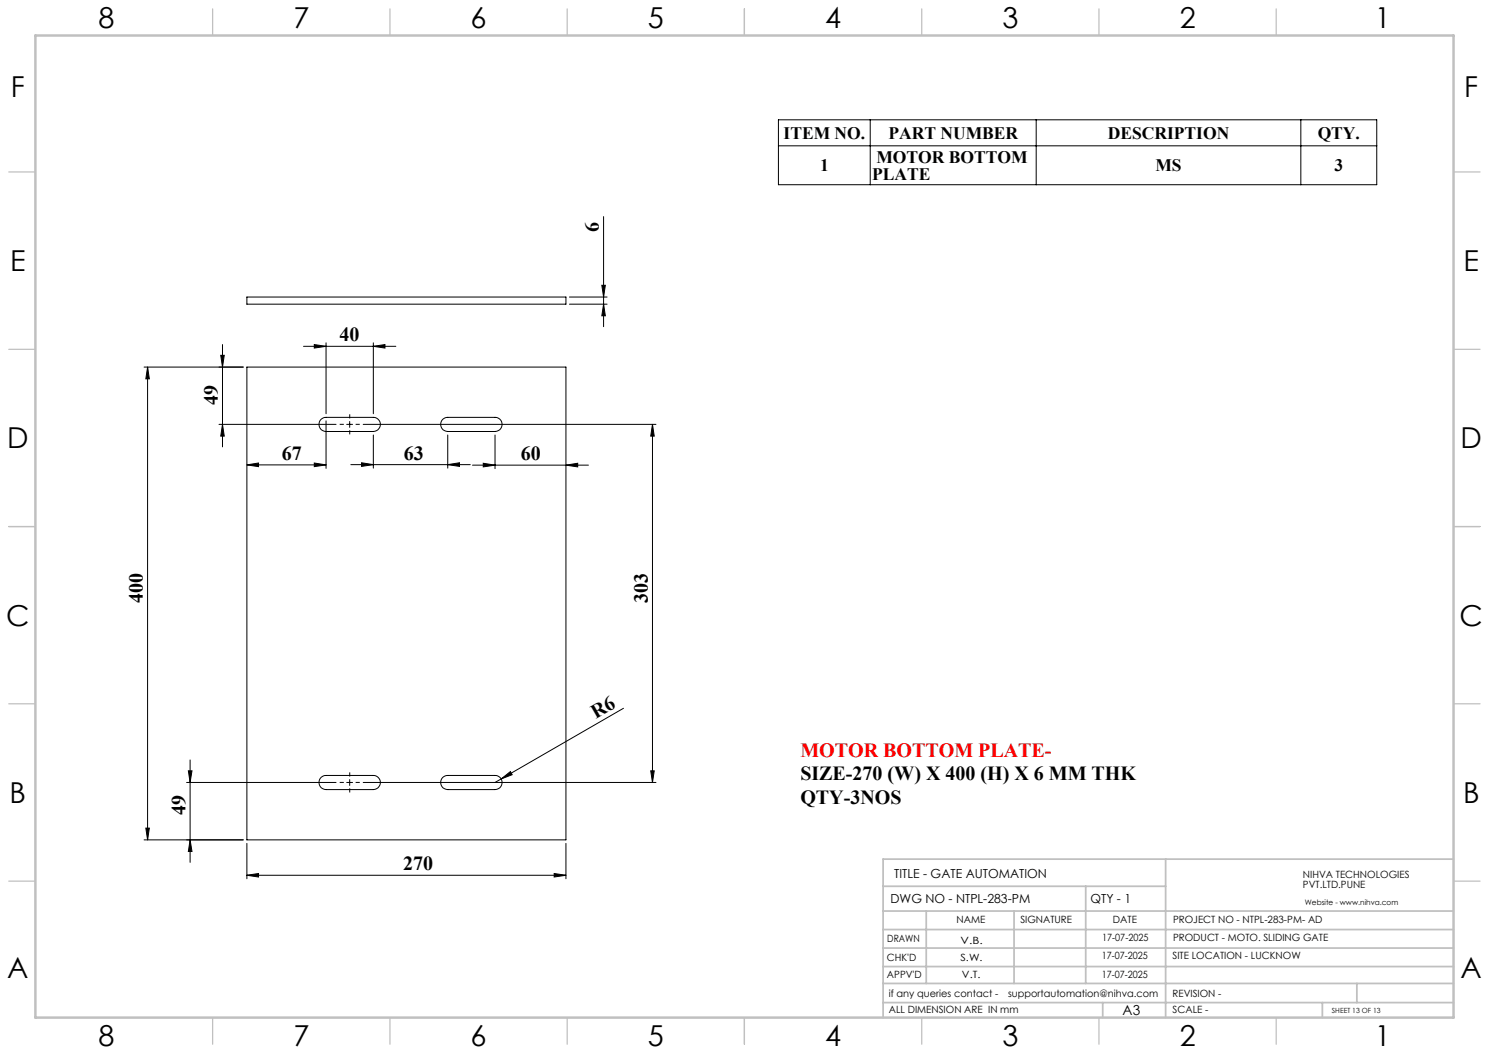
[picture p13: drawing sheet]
<svg xmlns="http://www.w3.org/2000/svg" width="420mm" height="297mm" viewBox="0 0 420 297" stroke-linecap="round" stroke-linejoin="round" font-family="sans-serif">
<defs><g id="words">
<g font-size="8.1">
<text x="27.8" y="8">8</text>
<text x="82.8" y="8">7</text>
<text x="132.8" y="8">6</text>
<text x="182.8" y="8">5</text>
<text x="232.8" y="8">4</text>
<text x="282.8" y="8">3</text>
<text x="332.8" y="8">2</text>
<text x="387.8" y="8">1</text>
<text x="3" y="27.2">F</text>
<text x="413" y="27.2">F</text>
<text x="2.8" y="76.5">E</text>
<text x="412.8" y="76.5">E</text>
<text x="2" y="126.5">D</text>
<text x="412" y="126.5">D</text>
<text x="1.7" y="176.5">C</text>
<text x="411.7" y="176.5">C</text>
<text x="2.7" y="226.5">B</text>
<text x="412.7" y="226.5">B</text>
<text x="2" y="275.7">A</text>
<text x="412" y="275.7">A</text>
<text x="27.8" y="295">8</text>
<text x="82.8" y="295">7</text>
<text x="132.8" y="295">6</text>
<text x="182.8" y="295">5</text>
<text x="232.8" y="295">4</text>
<text x="282.8" y="295">3</text>
<text x="332.8" y="295">2</text>
<text x="387.8" y="295">1</text>
</g>
<g font-size="5.6">
<text x="168.9" y="65.3" transform="rotate(-90 168.9 65.3)">6</text>
<text x="95.7" y="96.3">40</text>
<text x="61.4" y="114.3" transform="rotate(-90 61.4 114.3)">49</text>
<text x="79.5" y="129.7">67</text>
<text x="113.9" y="129.7">63</text>
<text x="146.9" y="129.8">60</text>
<text x="40.3" y="170.1" transform="rotate(-90 40.3 170.1)">400</text>
<text x="182.7" y="170.1" transform="rotate(-90 182.7 170.1)">303</text>
<text x="168" y="202.7" transform="rotate(-30 168 202.7)">R6</text>
<text x="225.8" y="220.1">SIZE-270 (W) X 400 (H) X 6 MM THK</text>
<text x="225.8" y="226.7">QTY-3NOS</text>
<text x="52.3" y="230" transform="rotate(-90 52.3 230)">49</text>
<text x="113.7" y="245.5">270</text>
</g>
<text font-size="5.6" fill="#f00" x="225.8" y="213.4">MOTOR BOTTOM PLATE-</text>
<g font-size="4.9">
<text x="221" y="39.2">ITEM NO.</text>
<text x="250.6" y="39.2">PART NUMBER</text>
<text x="312.5" y="39.2">DESCRIPTION</text>
<text x="371.7" y="39.2">QTY.</text>
<text x="247.2" y="45.9">MOTOR BOTTOM</text>
<text x="231.3" y="48.4">1</text>
<text x="246" y="50.8">PLATE</text>
<text x="325.9" y="48.4">MS</text>
<text x="376.4" y="48.4">3</text>
</g>
<text font-size="3.9" x="316.7" y="286.4">A3</text>
<g font-size="3.5">
<text x="252.2" y="247.7">TITLE - GATE AUTOMATION</text>
<text x="251.2" y="254.8">DWG NO - NTPL-283-PM</text>
<text x="307.6" y="254.8">QTY - 1</text>
</g>
<g font-size="2.8">
<text x="367.5" y="247.7">NIHVA TECHNOLOGIES</text>
<text x="367.5" y="250.5">PVT.LTD.PUNE</text>
<text x="269.8" y="260.4">NAME</text>
<text x="287.8" y="260.4">SIGNATURE</text>
<text x="313.9" y="260.5">DATE</text>
<text x="330.9" y="260.5">PROJECT NO - NTPL-283-PM- AD</text>
<text x="250.3" y="265.7">DRAWN</text>
<text x="270.9" y="266.1">V.B.</text>
<text x="310.9" y="265.5">17-07-2025</text>
<text x="330.9" y="265.5">PRODUCT - MOTO. SLIDING GATE</text>
<text x="250.2" y="271.1">CHK'D</text>
<text x="250.2" y="275.8">APPV'D</text>
<text x="270.9" y="271.1">S.W.</text>
<text x="271.3" y="275.8">V.T.</text>
<text x="310.8" y="270.6">17-07-2025</text>
<text x="310.8" y="275.8">17-07-2025</text>
<text x="330.7" y="270.6">SITE LOCATION - LUCKNOW</text>
<text x="250.7" y="281.1">if any queries contact -</text>
<text x="284.3" y="281.1">supportautomation@nihva.com</text>
<text x="330.7" y="281.1">REVISION -</text>
<text x="250.7" y="285.6">ALL DIMENSION ARE IN mm</text>
<text x="330.7" y="285.6">SCALE -</text>
</g>
<text font-size="2.1" x="368.1" y="255.1">Website - www.nihva.com</text>
<text font-size="2" x="375.7" y="285.6">SHEET 13 OF 13</text>
</g></defs>
<g fill="none" stroke="#000" stroke-width=".28">
<path d="M219.6 33.8h168.7v18.3h-168.7zM245.5 33.8v18.3M292.3 33.8v18.3M366.9 33.8v18.3M219.6 41.1h168.7M170.3 61.1v31M62.8 97.2v28.8M69.6 83.8h90v2h-90zM85.6 97.7h26.1M88.7 97.2l3.3 .5-3.3 .5zM92 96.7v20M105.3 97.7l3.3-.5v1z"/>
<path d="M105.3 96.7v20M160.6 85.8h10.6M160.6 83.8h10.6M169.8 80.5h.9l-.4 3.3zM170.3 85.8l.4 3.3h-.9zM40.6 103.5h28M41.6 103.5l.5 3.4h-1zM41.6 103.5v133.4M61.8 119.7h33M62.3 100.2h1l-.5 3.3zM62.8 119.7l.5 3.3h-1zM69.6 103.5h90v133.4h-90z"/>
<path d="M90.6 118.2l1.4-.5h13.3a1.99 1.99 0 0 1 2 2 1.99 1.99 0 0 1-2 2h-13.3a2.01 2.01 0 0 1-1.9-1.3 2.01 2.01 0 0 1 .5-2.2zM92 118.7v13.4M97.8 119.7h1.6M98.6 118.9v1.6M102.4 119.7h82.6M125 118.2l1.3-.5h13.3a1.99 1.99 0 0 1 2 2 1.99 1.99 0 0 1-2 2h-13.3a2.01 2.01 0 0 1-1.9-1.3 2.01 2.01 0 0 1 .6-2.2zM184 119.7l.5 3.3h-.9zM184 119.7v101M69.6 131.1l3.3-.5v1zM69.6 131.1h22.4M88.7 130.6l3.3 .5-3.3 .5zM99 131.1h33.6"/>
<path d="M102 130.5l3.3 .6-3.3 .4zM105.3 122.7v9.3M126.3 131.1l3.3-.6v1zM126.3 122.7v9.3M133.3 131.2h32.7M136.3 130.7l3.3 .5-3.3 .5zM139.6 122.7v9.5M159.6 131.2l3.3-.5v1zM175.9 199.8l-34.5 19.9M53.1 217.4h1.1l-.6 3.3zM53.6 214.3v28.9M90.6 219.2l1.4-.5h13.3a1.99 1.99 0 0 1 2 2 1.99 1.99 0 0 1-2 2h-13.3a2.01 2.01 0 0 1-1.9-1.3 2.01 2.01 0 0 1 .5-2.2z"/>
<path d="M98.6 219.9v1.6M125 219.2l1.3-.5h13.3a1.99 1.99 0 0 1 2 2 1.99 1.99 0 0 1-2 2h-13.3a2.01 2.01 0 0 1-1.9-1.3 2.01 2.01 0 0 1 .6-2.2zM141.4 219.7l2.6-2.1 .5 .9zM141.4 219.7l-1.8 1M183.6 217.4h.9l-.5 3.3zM40.6 236.9h28M41.1 233.6h1l-.5 3.3zM52.6 220.7h42.2M53.6 236.9l.6 3.3h-1.1zM69.6 237.9v10M97.8 220.7h1.6M102.4 220.7h82.6"/>
<path d="M159.6 237.9v10M69.6 246.9l3.3-.5v1zM69.6 246.9h90M156.3 246.4l3.3 .5-3.3 .5z"/>
</g>
<path d="M97 119.7h-1.2M98.6 118v-1.1M100.3 119.7h1.2M98.6 121.4v1.1M98.6 219v-1.1M97 220.7h-1.2M98.6 222.4v1.1M100.3 220.7h1.2" fill="none" stroke="#000" stroke-width=".28" stroke-dasharray="15.2 1.3 1.3 1.3" stroke-linecap="butt"/>
<g fill="none" stroke="#c0c0c0" stroke-width=".35">
<path d="M60 2.5v7.5M110 2.5v7.5M160 2.5v7.5M210 2.5v7.5M260 2.5v7.5M310 2.5v7.5M360 2.5v7.5M2.5 48.5h7.5M410 48.5h7.5M2.5 98.5h7.5M410 98.5h7.5M2.5 148.5h7.5"/>
<path d="M410 148.5h7.5M2.5 198.5h7.5M410 198.5h7.5M2.5 248.5h7.5M410 248.5h7.5M60 287v7.5M110 287v7.5M160 287v7.5M210 287v7.5M260 287v7.5M310 287v7.5M360 287v7.5"/>
</g>
<g fill="none" stroke="#c0c0c0" stroke-width=".5">
<path d="M249.1 257h160.9M249.1 250h79.7M261.3 257v20.4M286 257v20.4M306.2 250v27.4M328.8 242.3v44.7M410 242.3h-160.9v44.7M249.1 272.6h160.9M249.1 267.4h160.9M249.1 262.2h160.9M249.1 277.4h160.9M382.7 277.4v5.4"/>
<path d="M249.1 282.8h160.9M311 282.8v4.2M373 282.8v4.2"/>
</g>
<path d="M10 10h400v277h-400z" fill="none" stroke="#c0c0c0" stroke-width=".7"/>
<g fill="#000">
<path d="M141.4 219.7l2.6-2.1 .5 .9z"/>
<path d="M105.3 97.7l3.3-.5v1zM88.7 97.2l3.3 .5-3.3 .5z"/>
<path d="M170.3 85.8l.4 3.3h-.9zM169.8 80.5h.9l-.4 3.3z"/>
<path d="M41.6 103.5l.5 3.4h-1zM41.1 233.6h1l-.5 3.3zM184 119.7l.5 3.3h-.9zM183.6 217.4h.9l-.5 3.3z"/>
<path d="M62.8 119.7l.5 3.3h-1zM62.3 100.2h1l-.5 3.3z"/>
<path d="M69.6 131.1l3.3-.5v1zM88.7 130.6l3.3 .5-3.3 .5z"/>
<path d="M102 130.5l3.3 .6-3.3 .4zM126.3 131.1l3.3-.6v1z"/>
<path d="M53.6 236.9l.6 3.3h-1.1zM53.1 217.4h1.1l-.6 3.3z"/>
<path d="M69.6 246.9l3.3-.5v1zM156.3 246.4l3.3 .5-3.3 .5zM136.3 130.7l3.3 .5-3.3 .5zM159.6 131.2l3.3-.5v1z"/>
</g>
<use href="#words"/>
</svg>
